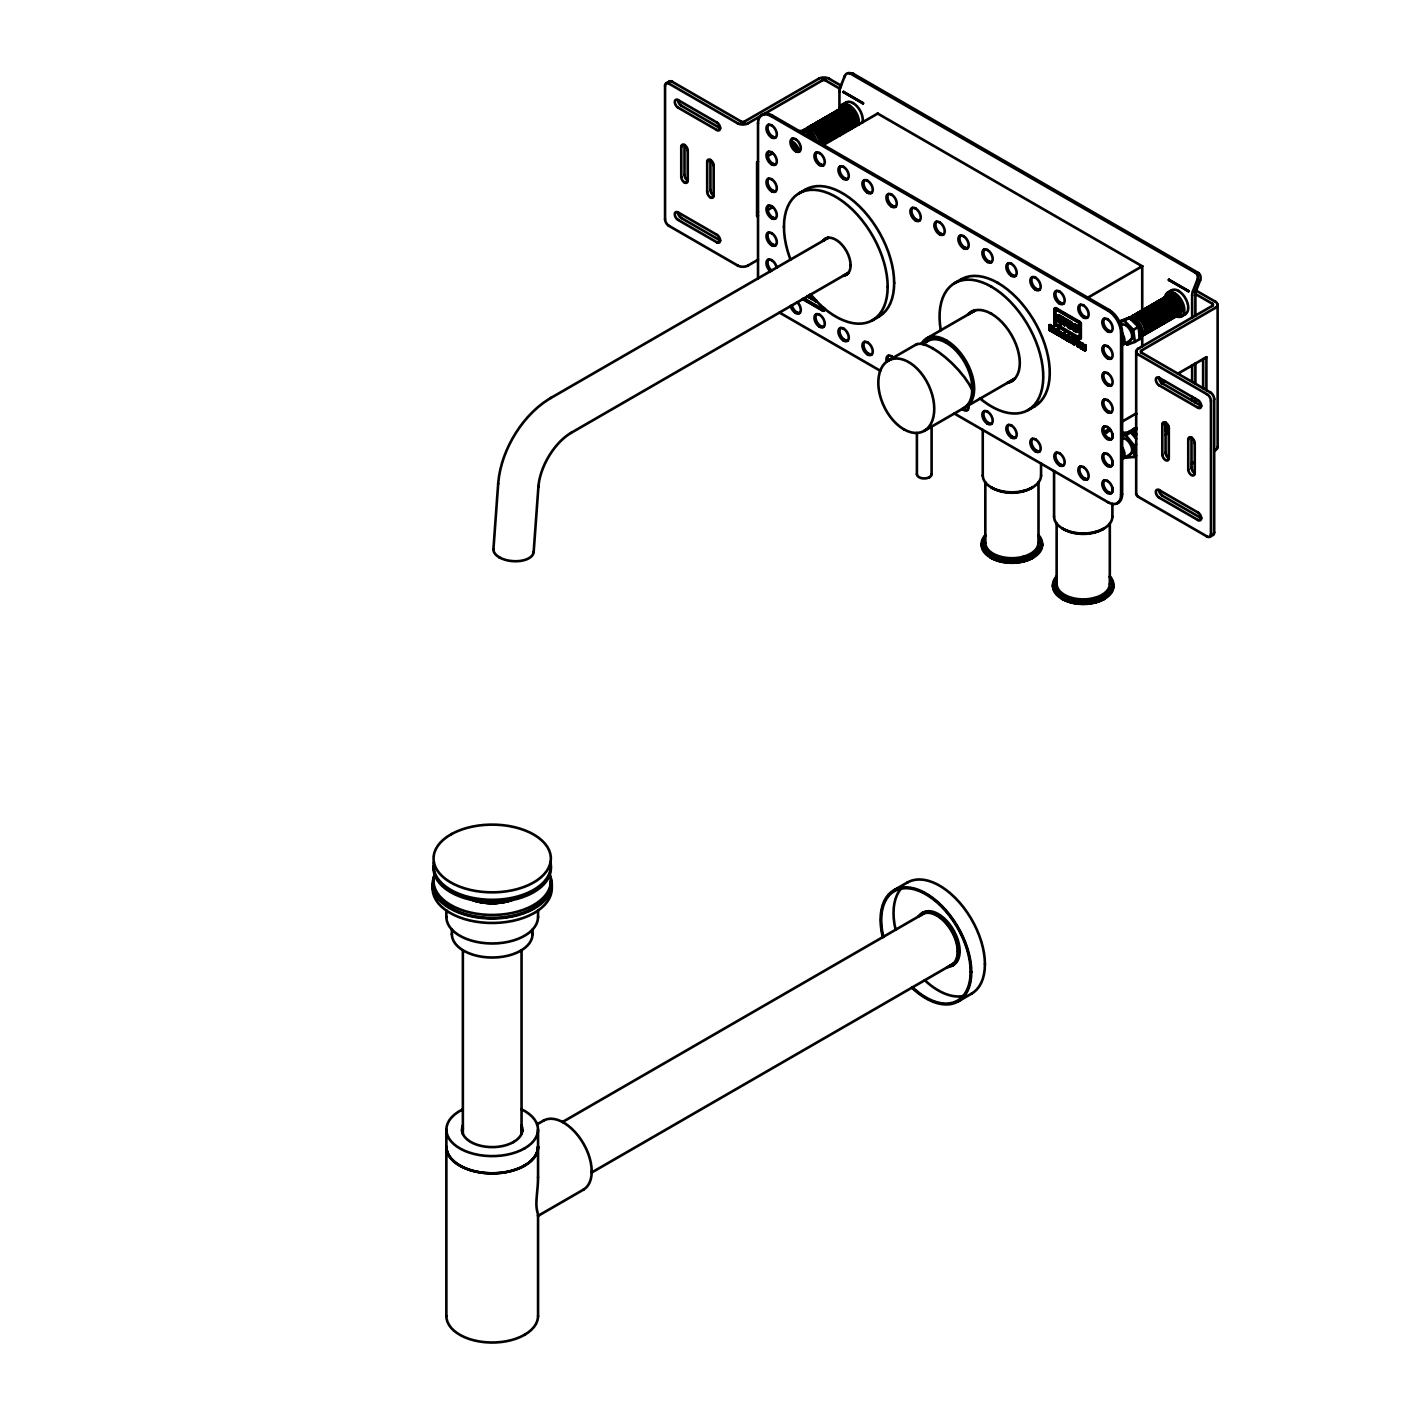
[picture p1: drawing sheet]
<svg xmlns="http://www.w3.org/2000/svg" width="96mm" height="96mm" viewBox="0 0 96 96" stroke-linecap="round" stroke-linejoin="round" font-family="sans-serif">
<g fill="none" stroke="#000" stroke-width=".18">
<path d="M45.4 5.7l.3-.2 .1 .1 4.8 2.7 5.3-3h.5l.9 .5M46.1 14.5h.1l2.7 1.5 .1 .2 .1 .3h-.2l-2.7-1.5-.2-.3zM46.1 6.8h.1l2.7 1.6 .1 .1 .1 .3-.2 .1-2.7-1.6-.2-.2zM46.2 6.8l.2 .4 2.7 1.5M46.2 14.5l.2 .4 2.7 1.5M46.5 9.9l.2 .1 .2 .3v2a.19 .19 0 0 1-.2 .2 .19 .19 0 0 1-.2-.2l-.1-.2v-2.1zM46.7 9.9v2.1l.2 .3M48.3 10.9l.2 .1 .1 .3v2a.19 .19 0 0 1-.2 .2 .19 .19 0 0 1-.1-.2l-.1-.2v-2.1zM48.4 10.9v2.1l.2 .3M51.7 19v-10.6a.54 .54 0 0 1 .2-.6 .54 .54 0 0 1 .7 .1l22.9 13.3a1.96 1.96 0 0 1 .9 1.5v11a.54 .54 0 0 1-.2 .6 .54 .54 0 0 1-.7-.1l-10.4-6M51.7 11l-.1 .1v3.6h.1M51.7 14.4l-.1 .1"/>
<path d="M51.8 7.9l-.9 .5h-.5l-4.8-2.7a.16 .16 0 0 0-.2 0 .16 .16 0 0 0-.1 .2v9l.1 .3 .2 .2 4.8 2.7h.5l.8-.4M51.9 7.8l.4-.1 .3 .2 23 13.2a1.95 1.95 0 0 1 .9 1.6v11l-.1 .3-.2 .3M52.3 8.5a.53 .53 0 0 1 .6 .3 .53 .53 0 0 1-.1 .6 .62 .62 0 0 1-.5-.9zM52.3 10.4a.53 .53 0 0 1 .6 .2 .53 .53 0 0 1-.1 .6 .62 .62 0 0 1-.5-.8zM52.3 12.2a.53 .53 0 0 1 .6 .3 .53 .53 0 0 1-.1 .6 .62 .62 0 0 1-.5-.9zM52.3 14.1a.53 .53 0 0 1 .6 .2 .53 .53 0 0 1-.1 .6 .62 .62 0 0 1-.5-.8zM52.3 15.9a.53 .53 0 0 1 .6 .3 .53 .53 0 0 1-.1 .6 .62 .62 0 0 1-.5-.9zM52.4 8.5a.62 .62 0 0 0 .5 .9M52.4 10.3a.62 .62 0 0 0 .5 .9M52.4 12.2a.62 .62 0 0 0 .5 .8M52.4 14a.62 .62 0 0 0 .5 .9M52.4 15.9a.62 .62 0 0 0 .5 .8"/>
<path d="M52.4 17.7a.61 .61 0 0 0 .2 .7M52.4 14h.1M52.7 10.4l-.4 .2M52.7 14.1l-.4 .2M52.9 18.2a.53 .53 0 0 0-.6-.5v.4l.2 .4M53.9 17.7a4.4 4.4 0 0 1 .1-4.1 2.15 2.15 0 0 1 2.8-.3 7.5 7.5 0 0 1 3.6 7 1.98 1.98 0 0 1-2.9 1.5l-1-.5-1.3-1.2M53.9 9.5a.53 .53 0 0 1 .6 .3 .53 .53 0 0 1-.1 .5 .62 .62 0 0 1-.5-.8zM54 9.6l.3 .3 .2 .4M54 9.9l.2 .3M54 9.9h.1M54 9.4a.62 .62 0 0 0 .5 .9M54.1 9.4l-.1 .1"/>
<path d="M54.1 10v.1M54.1 10.1l.1 .1M54.1 10.1h.1M54.5 13.2a2.54 2.54 0 0 1 3.1 .1 7.6 7.6 0 0 1 3.3 6.7 2.24 2.24 0 0 1-1.4 1.8M54.7 8.9a.67 .67 0 0 1 .9 .6l.1 .1M54.8 8.9a.71 .71 0 0 1 1.1 .5v.4M54.9 8.9l-.2 .1M54.9 8.9l.4 .5M54.9 8.9h-.4M54.9 9l.4 .1 .3 .5M55 8.7h.1a.89 .89 0 0 1 .9 1.1M55.1 8.7a.87 .87 0 0 1 .9 1.1"/>
<path d="M55.2 8.6a.88 .88 0 0 1 .8 1.2 .91 .91 0 0 0-.8-1.1h-.1M55.2 8.6v.1M55.3 8.6a.87 .87 0 0 1 .8 1.3v-.1M55.3 8.6h-.1M55.3 8.6a.87 .87 0 0 1 .8 1.2 .87 .87 0 0 0-.9-1.2M55.3 8.6a.83 .83 0 0 1 .8 .3 .83 .83 0 0 1 .1 .9h-.1M55.4 8.8h-.1a1.17 1.17 0 0 1 .6 .9M55.4 8.8a1.12 1.12 0 0 1 .5 1M55.4 8.8h-.1M55.4 8.5a.87 .87 0 0 1 .8 1.3M55.5 8.5h-.1M55.5 8.4a.87 .87 0 0 1 .8 1.3"/>
<path d="M55.6 8.4h-.1M55.6 8.4a.87 .87 0 0 1 .8 1.3h-.1M55.6 10.4a.53 .53 0 0 1 .5 .3 .53 .53 0 0 1 0 .6 .62 .62 0 0 1-.5-.9zM55.6 8.4l.1-.1a.87 .87 0 0 1 .8 1.3l-.1 .1M55.6 8.4a.87 .87 0 0 1 .8 1.3M55.7 10.4a.62 .62 0 0 0 .5 .9M55.7 8.3a.87 .87 0 0 1 .8 1.3M55.7 8.3h.1M55.7 8.3h.1a.87 .87 0 0 1 .8 1.3h-.1M55.8 8.3l.1-.1a.87 .87 0 0 1 .8 1.3h-.1M55.8 8.3a.87 .87 0 0 1 .8 1.2M55.9 8.5v.1"/>
<path d="M55.9 8.2a.87 .87 0 0 1 .8 1.3M55.9 8.2h.1M56 8.2a.87 .87 0 0 1 .8 1.2l-.1 .1M56 8.2a.87 .87 0 0 1 .7 1.3M56.1 8.4v.1M56.1 8.1a.87 .87 0 0 1 .8 1.3M56.1 16.4a.73 .73 0 0 1 1.2 .1 1.81 1.81 0 0 1 .5 2.1l-.3 .2M56.1 9.9l3.7-2.2 18.1 10.4M56.1 8.1l.1-.1a.87 .87 0 0 1 .8 1.3l-.1 .1M56.2 8.1a.87 .87 0 0 1 .8 1.2M56.2 8a.83 .83 0 0 1 .8 .4 .83 .83 0 0 1 0 .9M56.2 8.3v.1"/>
<path d="M56.2 9.7h.1a.87 .87 0 0 0-.8-1.3v.1a.86 .86 0 0 1 .8 1.3h-.1M56.3 8a.87 .87 0 0 1 .8 1.3h-.1M56.3 16.2l-.1 .2M56.3 8.3v.1M56.3 8a.87 .87 0 0 1 .8 1.2M56.4 9.7h-.1M56.4 8h-.1M56.4 8v-.1a.87 .87 0 0 1 .8 1.3h-.1M56.4 7.9a.83 .83 0 0 1 .8 .4 .83 .83 0 0 1 0 .9M56.4 16.2h.1M56.5 7.9a.87 .87 0 0 1 .8 1.3h-.1M56.5 16.2l-19 10.9a7.9 7.9 0 0 0-3.5 5.9l-.4 4.4a1.04 1.04 0 0 0 1.1 .8 1.55 1.55 0 0 0 1.7-.5l.3-4.5a5.2 5.2 0 0 1 2.2-3.7l18.9-10.9"/>
<path d="M56.5 7.9a.83 .83 0 0 1 .8 .4 .83 .83 0 0 1 0 .8M56.5 8.2v.1M56.5 7.9l.1-.1a.87 .87 0 0 1 .8 1.3h-.1M56.6 8.1v.1M56.6 7.8a.87 .87 0 0 1 .8 1.3M56.6 9.5v.1M56.6 7.8h.1M56.7 8.1v.1M56.7 7.8v-.1a.87 .87 0 0 1 .8 1.3 .87 .87 0 0 0-.8-1.2 .87 .87 0 0 1 .8 1.3h-.1M56.8 8v.1M56.8 7.7a.87 .87 0 0 1 .8 1.3M56.8 7.7h-.1"/>
<path d="M56.8 7.7a.83 .83 0 0 1 .8 .3 .83 .83 0 0 1 .1 .9M56.9 8v.1M56.9 9.4a.87 .87 0 0 0-.8-1.3h-.1a.87 .87 0 0 1 .8 1.3M56.9 9.4h-.1M56.9 7.9l.1 .1M57 7.6a.87 .87 0 0 1 .8 1.3M57 7.6h-.1a.87 .87 0 0 1 .8 1.3M57 7.6a.83 .83 0 0 1 .8 .3 .83 .83 0 0 1 0 .9M57 7.9v.1M57.1 7.8v.1M57.1 9.2v.1M57.2 7.5a.87 .87 0 0 1 .8 1.3h-.1"/>
<path d="M57.2 7.5a.46 .46 0 0 1 .3-.4 .46 .46 0 0 1 .5 .2 1.37 1.37 0 0 1 .5 1.2M57.2 7.8v.1M57.2 11.4a.53 .53 0 0 1 .6 .2 .53 .53 0 0 1-.1 .6 .62 .62 0 0 1-.5-.8zM57.2 9.2h.1M57.3 6l-1-.5h-.2l-4 2.3M57.3 11.3a.62 .62 0 0 0 .5 .9M57.3 7.7v.1M57.3 7.4a.87 .87 0 0 1 .8 1.3M57.3 9.1v.1M57.4 7.4l.1-.1a.87 .87 0 0 1 .7 1.3v.1M57.4 7.4a.9 .9 0 0 1 .9 1.2M57.4 9.1h.1"/>
<path d="M57.4 7.1a.71 .71 0 0 1 1.2 .3l.2 .6v.3M57.5 9v.1M57.5 7.3h.1M57.5 6.3l1.3 .7M57.5 6.3h.1M57.6 7.3a.92 .92 0 0 1 .7 1.2M57.6 9h-.1M57.7 8.9l-.1 .1M57.7 18.7l-.1 .1M57.8 8.9h-.1M57.8 7.3l.1 .1a1.03 1.03 0 0 1 .5 1M57.8 18.6h.1"/>
<path d="M57.9 8.8l-.1 .1M57.9 5h.3l23.5 13.6 .1 .4-.3 1v1.5M57.9 8.8a.87 .87 0 0 0-.8-1.3 .87 .87 0 0 1 .8 1.3h-.1M58 8.8v-.1a.87 .87 0 0 0-.8-1.2v-1.4l.4-.9a.28 .28 0 0 1 .4-.2l23.5 13.6a.41 .41 0 0 1 .1 .5l-.3 .9v1.6M58.1 8.7h.1a.87 .87 0 0 0-.8-1.3h-.1a.87 .87 0 0 1 .8 1.3h-.1M58.1 8.7h.1M58.3 8.6h-.1M58.4 8.4l-.1 .2M58.4 8.4v.1M58.9 12.3a.53 .53 0 0 1 .5 .3 .53 .53 0 0 1-.1 .6 .62 .62 0 0 1-.4-.9zM58.9 12.3a.62 .62 0 0 0 .5 .8M60.5 13.3a.53 .53 0 0 1 .5 .2 .53 .53 0 0 1 0 .6 .62 .62 0 0 1-.5-.8z"/>
<path d="M60.6 13.2a.62 .62 0 0 0 .5 .9M62.1 14.2a.53 .53 0 0 1 .6 .3 .53 .53 0 0 1-.1 .6 .62 .62 0 0 1-.5-.9zM62.2 14.2a.62 .62 0 0 0 .5 .8M63.8 15.2a.53 .53 0 0 1 .5 .2 .53 .53 0 0 1 0 .6 .62 .62 0 0 1-.5-.8zM63.8 15.1a.62 .62 0 0 0 .5 .9M65.1 19.3a2.46 2.46 0 0 1 2.9 0 7.7 7.7 0 0 1 3.5 6.6 2.33 2.33 0 0 1-1.4 2.1M65.4 16.1a.53 .53 0 0 1 .5 .3 .53 .53 0 0 1 0 .6 .62 .62 0 0 1-.5-.9zM65.5 16.1a.62 .62 0 0 0 .5 .8M67 17a.53 .53 0 0 1 .6 .3 .53 .53 0 0 1-.1 .6 .62 .62 0 0 1-.5-.9zM67.1 17a.62 .62 0 0 0 .5 .9M68.7 18a.53 .53 0 0 1 .5 .2 .53 .53 0 0 1 0 .6 .62 .62 0 0 1-.5-.8zM68.7 17.9a.62 .62 0 0 0 .5 .9"/>
<path d="M70.3 18.9a.53 .53 0 0 1 .5 .3 .53 .53 0 0 1 0 .6 .62 .62 0 0 1-.5-.9zM70.4 18.9a.62 .62 0 0 0 .5 .8M71.9 19.9a.53 .53 0 0 1 .6 .2 .53 .53 0 0 1-.1 .6 .62 .62 0 0 1-.5-.8zM72 19.8a.62 .62 0 0 0 .5 .9M77.9 18.1l-3.8 2.2M77.9 18.1v3.1M79.6 19.9a.71 .71 0 0 1 1.1 .3 .8 .8 0 0 1-.2 1.4M79.7 19.1h.1M79.7 19.1l1.3 .8zM81.5 19.8l1.4 .8a.22 .22 0 0 1 .1 .2 .22 .22 0 0 1-.1 .2l-5.1 3 4.7 2.7 .2 .3 .1 9.3-.1 .1-.2 .2M53.1 21.3l6.9 4M54 20.8l.2 .4 .3 .1"/>
<path d="M54.4 20.6l.2 .5a.24 .24 0 0 1-.2 .3 .24 .24 0 0 1-.3-.2l-.2-.3M54.7 20.4l1.4 .8 .1-.2M54.8 20.4l1.3 .7M54.8 20.3l1.3 .8M55.1 20.2h.1M55.1 20.1l.1 .1M55.2 20.1v.1M55.3 20.1v.2l-.3-.1M55.3 20.3h.1M55.3 20.3l.3 .2M55.3 20.2v.1M55.4 20.3v.1l-.1-.1"/>
<path d="M55.5 20.4h.1M55.5 20.4l.1 .1M55.6 21.5a.53 .53 0 0 1 .5 .2 .53 .53 0 0 1 0 .6 .62 .62 0 0 1-.5-.8zM55.6 20.5h.1M55.7 21.4a.62 .62 0 0 0 .5 .9M55.7 20.5h-.1M56.1 21v.1M56.2 21l-.1 .2M57.2 22.4a.53 .53 0 0 1 .6 .3 .53 .53 0 0 1-.1 .6 .62 .62 0 0 1-.5-.9zM57.3 22.4a.62 .62 0 0 0 .5 .8M58.9 23.3a.53 .53 0 0 1 .5 .3 .53 .53 0 0 1-.1 .6 .62 .62 0 0 1-.4-.9zM58.9 23.3a.62 .62 0 0 0 .5 .9"/>
<path d="M60.3 24.8a1.54 1.54 0 0 1 2.2 .3 3.6 3.6 0 0 1 .9 3.8 1.31 1.31 0 0 1-2 .2 3.7 3.7 0 0 1-1.3-3.9zM60.6 24.2l-.1 .4M60.9 24.4a.26 .26 0 0 0-.4-.1 .26 .26 0 0 0-.1 .4M62.5 23.5l-1.9 1.1M62.5 23.5a1.12 1.12 0 0 1 1.1 .2l.4 .3a7.5 7.5 0 0 1 2.3 2.6l-.2 .7-.2 .4-2.9 1.7M62.8 23.4a1.12 1.12 0 0 1 1.7-.2 4 4 0 0 1 1.8 3.8l-.1 .4-.4 .4M62.9 23.5a1.22 1.22 0 0 1 1.8 0 3.9 3.9 0 0 1 1.6 3.1M63.5 29.1v3.2a.58 .58 0 0 1-1 0v-2.8M64.1 22.5a3.2 3.2 0 0 1 .8-3.1 2.59 2.59 0 0 1 3 .4 7.7 7.7 0 0 1 3.2 6.3 2.01 2.01 0 0 1-3 1.9l-1.3-.8M65.7 27.8l.3 .1M66 21.4a1.21 1.21 0 0 1 1.6 0 4.1 4.1 0 0 1 1.9 3.9l-.1 .2a.98 .98 0 0 1-.7 .6M66 27.6v.1a.24 .24 0 0 1-.1 .3 .24 .24 0 0 1-.3-.1"/>
<path d="M66.3 21.2l-.2 .2M66.3 21.2v.1M66.4 21.2h-.1M66.4 21.2h.1M66.5 21.1l-3.3 2M66.9 37.1a1.18 1.18 0 0 0 1.1 1.1 2.62 2.62 0 0 0 3-.7v-.4M67 29.3v3.1a1.34 1.34 0 0 0 1.3 1.1 2.47 2.47 0 0 0 2.6-.8l.1-1.1M67 28.1a.53 .53 0 0 1 .6 .2 .53 .53 0 0 1-.1 .6 .62 .62 0 0 1-.5-.8zM67.1 28a.62 .62 0 0 0 .5 .9M67.2 32.9v4.1a1.54 1.54 0 0 0 1.7 1.1 1.7 1.7 0 0 0 1.9-1v-4.2M67.2 36.5a.83 .83 0 0 0 .4 1.3 2.87 2.87 0 0 0 3.2-.3l.2-.6-.2-.4M67.2 36.5a.85 .85 0 0 0 .3 1.4 2.96 2.96 0 0 0 3.4-.4 .76 .76 0 0 0-.1-1"/>
<path d="M67.5 38a3.1 3.1 0 0 0 2.9 0M67.6 33.2a2.88 2.88 0 0 0 2.8 0M68.7 29a.53 .53 0 0 1 .5 .3 .53 .53 0 0 1 0 .6 .62 .62 0 0 1-.5-.9zM68.7 29a.62 .62 0 0 0 .5 .8M69 26l-.3 .1M69.1 25.9h-.1M69.1 25.9h-.2M69.2 25.8l-3.4 1.9M70.3 30a.53 .53 0 0 1 .5 .2 .53 .53 0 0 1 0 .6 .62 .62 0 0 1-.5-.8zM70.4 29.9a.62 .62 0 0 0 .5 .9M71.5 22.2h.1M71.5 22.2l.1 .3"/>
<path d="M71.6 22.5v-.2l.1 .3M71.6 22.2l.1 .3v-.2M71.6 22.4v.1M71.6 22.2l.1 .2M71.6 22.2h.1M71.7 22.6l.1-.2v.2M71.7 22.3h.1M71.8 22.5l-.1 .1M71.8 39.9a1.18 1.18 0 0 0 1.1 1.1 2.62 2.62 0 0 0 2.9-.7l.1-.4M71.8 22.3v.3M71.8 22.6h.1M71.8 22.3h.1"/>
<path d="M71.9 32.1v3.1a1.34 1.34 0 0 0 1.3 1.1 2.47 2.47 0 0 0 2.6-.8v-1.1M71.9 22.6v.1M71.9 21.1l1.7 .9v1.1l-1.7-1zM71.9 22.6l-.1 .1 .2 .1M71.9 22.6h.1M71.9 21h.1l1.6 1 .1 1-.1 .1M71.9 22.5l-.1 .1M71.9 22.5h.1M71.9 22.5l.1 .1M71.9 22.5v.1M71.9 30.9a.53 .53 0 0 1 .6 .3 .53 .53 0 0 1-.1 .6 .62 .62 0 0 1-.5-.9zM71.9 21.1l.1 1 1.6 .9"/>
<path d="M71.9 21.1v1l1.7 .9M71.9 21.1l1.7 .9v1M72 22.6l-.1 .1M72 22.6h.1M72 22.5v.1M72 22.5h-.1M72 22.6v.2M72 30.9a.62 .62 0 0 0 .5 .8M72 35.7v4.1a1.54 1.54 0 0 0 1.8 1.1 1.7 1.7 0 0 0 1.8-1l.1-4.2M72 39.3a.83 .83 0 0 0 .4 1.3 2.87 2.87 0 0 0 3.3-.3l.1-.5-.1-.5M72 39.3a.85 .85 0 0 0 .4 1.4 2.96 2.96 0 0 0 3.3-.4 .76 .76 0 0 0 0-1M72 22.6l.1 .1"/>
<path d="M72.1 22.7v.1M72.1 22.5l-.1 .1M72.1 22.7l-.1 .1M72.1 21.5h.1l.2 .2M72.1 22.6h.1M72.1 22.5h.1M72.1 22.5v.1M72.1 22.8h.1M72.1 22.6v.2M72.1 21.6l.2 .1v.2l-.2-.1zM72.2 21.6v.2l.1 .1M72.2 22.6h-.1v.2"/>
<path d="M72.2 22.6h-.1M72.2 22.8h-.1M72.2 22.7l.1 .1zM72.2 22.7h.1M72.2 22.7v-.1a.13 .13 0 0 0 0 .2 .13 .13 0 0 0 .1 .1M72.2 22.7l.1 .1M72.2 22.8h.1M72.3 22.6l.1 .2M72.3 22.6l-.1 .1M72.3 22.8h.1M72.3 22.8l-.1 .1M72.3 22.9h-.1"/>
<path d="M72.3 22.9h.1M72.3 22.1h.1M72.3 22.1v-.1a.32 .32 0 0 0-.1-.5h-.1a.48 .48 0 0 0 .2 .6M72.3 22.8h-.1v.1M72.3 22.8v.1M72.3 22l.1 .1M72.4 22.7v.3M72.4 22.7v.1M72.4 22.8l-.1 .1M72.4 22.8h-.1M72.4 22.1h-.1M72.4 22.1h.1"/>
<path d="M72.4 22.8h.1M72.4 22.8v.2M72.4 22h.1M72.4 21.7l.3 .2M72.4 21.7h.1M72.4 21.7l.4 .2M72.4 21.7l.1 .1 .1 .4v-.4l.1 .1M72.4 21.7v.3M72.4 22.7h.1M72.4 36a2.88 2.88 0 0 0 2.8 0M72.5 22.8h-.1M72.5 22.7l-.1 .1"/>
<path d="M72.5 22.7v.1M72.5 22.7l.1 .1M72.5 22.8v.3M72.5 22.7h.1M72.5 22.8h.1M72.6 22.7h-.1M72.6 22.7l-.1 .1M72.6 22.8v.2M72.6 23l-.1 .1M72.6 22.8h-.1M72.6 23h.1M72.6 23v.1"/>
<path d="M72.6 22.9l.1 .1M72.6 23v.1l.1 .1M72.6 22.9h.1M72.6 23l.1 .1M72.6 21.9v.3M72.7 23.1h-.1M72.7 23.1h.1M72.7 23h.1M72.7 23v.1M72.7 22.9l.1 .1M72.7 22.9h-.1M72.7 23v.2"/>
<path d="M72.8 21.9a.32 .32 0 0 1 .3 .4l-.1 .1a.32 .32 0 0 1-.3-.4zM72.8 23h.1M72.8 23h-.1M72.8 23v.1M72.8 22.9v.3M72.8 22.9h.1M72.8 23.2h-.1M72.8 21.9h-.1M72.8 21.9h.1M72.8 21.9a.32 .32 0 0 1 .3 .4l-.1 .1M72.8 22.9l.1 .4M72.8 23.2h.1"/>
<path d="M72.9 22v.2l.1 .1M72.9 22l.1 .1v.2M72.9 22l-.1 .2 .2 .1M72.9 23.1h.1M72.9 23v.1M72.9 23.2v.1M72.9 23h.1M72.9 23.2h.1M73 23l.2 .1M73 23l.1 .1M73 23v.3l.1 .1M73 23.2h.1"/>
<path d="M73 23.3l.1 .1M73 23.1h.1M73 23.2v.1M73 23.1l.2 .1M73 23.1v.1M73 23.3h.1M73.1 23.2v.1M73.1 23.3l-.1-.1v.1M73.1 22.2l.1-.1a.32 .32 0 0 1 .2 .5 .32 .32 0 0 1-.3-.4zM73.1 23.1h.1M73.1 23.1h-.1v.1M73.1 23.4h.1"/>
<path d="M73.2 22.1a.32 .32 0 0 1 .3 .4l-.1 .1M73.2 23.2l-.1 .1M73.2 23.2h-.1M73.2 23.1h-.1M73.2 23.4h-.1M73.2 23.1l.2 .1M73.2 23.1l.1 .1M73.2 23.1v.4M73.2 22.2v.2l.2 .1M73.2 22.2l.2 .1v.2M73.2 23.3h.2M73.3 23.4l-.1 .1"/>
<path d="M73.3 23.2v.1M73.3 23.3h.1M73.3 23.3h-.1M73.3 23.2l.1 .1M73.3 23.2h-.1v.1M73.3 23.4l-.1-.1v.2M73.4 23.2v.1M73.4 23.2h-.1M73.4 23.3l-.1 .1M73.4 23.3v.1M73.4 23.3h.1M73.4 23.3h.2"/>
<path d="M73.4 23.3l.2 .1M73.4 23.3v.3l.2 .1 .1-.1M73.5 23.5l.1 .1M73.5 23.4v.1M73.5 23.5v.1M73.5 23.4l.1 .2h-.1M73.5 23.4v-.1v.3M73.6 20.8a.53 .53 0 0 1 .5 .3 .53 .53 0 0 1 0 .6 .62 .62 0 0 1-.5-.9zM73.6 31.8a.53 .53 0 0 1 .5 .3 .53 .53 0 0 1 0 .6 .62 .62 0 0 1-.5-.9zM73.6 23.4h.1M73.6 23.4l.1 .2M73.6 23.3l.1 .1"/>
<path d="M73.6 23.3v.1M73.6 20.8a.62 .62 0 0 0 .5 .8M73.6 31.8a.62 .62 0 0 0 .5 .9M73.7 23.6l-.1 .1M73.7 23.4v.1M73.7 23.4h-.1M73.7 23.4h.1M73.7 23.4v.4M73.7 23.4l.1 .1M73.7 23.8v-.3l.1 .3M73.8 23.5v.3l.1-.3M73.8 23.7l-.1 .1"/>
<path d="M73.8 23.4l.1 .3M73.8 23.4v.1M73.8 23.8l.1-.2 .1 .3M73.9 23.5l.1 .1M73.9 23.7l-.1 .1M74 23.6v.3M74 23.6h.1M75.2 21.8a.53 .53 0 0 1 .5 .2 .53 .53 0 0 1 0 .6 .62 .62 0 0 1-.5-.8zM75.2 23.6a.53 .53 0 0 1 .5 .3 .53 .53 0 0 1 0 .6 .62 .62 0 0 1-.5-.9zM75.2 25.4a.53 .53 0 0 1 .5 .3 .53 .53 0 0 1 0 .6 .62 .62 0 0 1-.5-.9zM75.2 27.3a.53 .53 0 0 1 .5 .2 .53 .53 0 0 1 0 .6 .62 .62 0 0 1-.5-.8zM75.2 29.1a.53 .53 0 0 1 .5 .3 .53 .53 0 0 1 0 .6 .62 .62 0 0 1-.5-.9z"/>
<path d="M75.2 31a.53 .53 0 0 1 .5 .2 .53 .53 0 0 1 0 .6 .62 .62 0 0 1-.5-.8zM75.2 32.8a.53 .53 0 0 1 .5 .2 .53 .53 0 0 1 0 .6 .62 .62 0 0 1-.5-.8zM75.3 21.7a.62 .62 0 0 0 .5 .9M75.3 23.6a.62 .62 0 0 0 .5 .8M75.3 25.4a.62 .62 0 0 0 .5 .9M75.3 27.2a.62 .62 0 0 0 .5 .9M75.3 29.1a.62 .62 0 0 0 .5 .8M75.3 30.9a.62 .62 0 0 0 .5 .9M75.3 32.7a.62 .62 0 0 0 .5 .9M75.6 29.2l-.4 .3M75.7 29.3l-.4 .3M75.8 29.6v.2"/>
<path d="M75.8 31.4v.3M75.8 33.3v.2M76.4 22.2a.69 .69 0 0 1 .6 .3 .69 .69 0 0 1 0 .7l-.5 .3M76.5 22.7l.2 .6-.2 .2M76.5 29.9a.74 .74 0 0 1 .5 1.1l-.5 .3M76.5 30.5l.2 .5-.2 .3M76.6 21.9l-.3 .1M76.6 21.9l.7 .6M76.7 29.7h-.2M76.7 29.7l.6 .7M76.9 29.5l.3-.1 .2 .1M77 21.7l-.7 .2"/>
<path d="M77 21.7l-.4 .2M77 21.7l.6 .6M77 21.7a.87 .87 0 0 1 .7 1.3l.2-.1M77.1 29.5l-.4 .2M77.1 29.5l.3 .4M77.1 29.5h-.6M77.1 21.8a.77 .77 0 0 1 .6 1.1M77.1 29.5l.3 .2M77.2 21.6a.84 .84 0 0 1 .8 1.2M77.2 21.5l-.2 .2M77.2 29.3l-.2 .1M77.3 22.5l.1 .8"/>
<path d="M77.3 21.5a.84 .84 0 0 1 .8 1.3M77.3 21.5h-.1M77.3 30.4v.7M77.3 31.1l-.6 .1M77.4 21.5h-.1M77.4 23.3l-.6 .2-.1-.1M77.4 21.5a.84 .84 0 0 1 .8 1.2h-.1M77.4 21.4l-.1 .1M77.4 28.2h.1M77.4 29.2l-.2 .1M77.4 29.2l-.1 .1M77.4 29.2h-.1"/>
<path d="M77.4 29.3h-.2M77.4 28.2l-.9 .5M77.4 30.3l-.1 .1M77.4 31.1h-.1M77.5 21.6h-.1a.98 .98 0 0 1 .6 1.2l-.1 .1M77.5 21.6a1.07 1.07 0 0 1 .6 1M77.5 21.6h.1M77.5 21.4a.84 .84 0 0 1 .8 1.2l-.1 .1M77.5 21.4l-.1 .1M77.5 21.5a1.06 1.06 0 0 1 .7 1.1M77.6 21.3l-.1 .1M77.6 22.3l-.3 .2"/>
<path d="M77.6 22.3l.1 .8-.3 .2M77.6 21.4a1.05 1.05 0 0 1 .7 1.1M77.6 21.3l-.1 .1a.83 .83 0 0 1 1 1l-.2 .2M77.6 21.3h.1a.82 .82 0 0 1 .8 .3 .82 .82 0 0 1 .1 .9h-.1M77.7 21.3a.84 .84 0 0 1 .7 1.2M77.7 21.3h-.1M77.7 21.4a1.06 1.06 0 0 1 .6 1.1M77.8 21.3a1.06 1.06 0 0 1 .6 1.1M77.8 21.2l-.1 .1M77.9 22.9v.7M77.9 21.3a1.06 1.06 0 0 1 .6 1.1M77.9 21.1v.1"/>
<path d="M78 22.8h-.1M78 21.2a1.06 1.06 0 0 1 .6 1.1M78 21.1a.84 .84 0 0 1 .8 1.2M78 21.1h.1M78.1 21.2a1.06 1.06 0 0 1 .6 1.1M78.1 21h.1M78.1 21a.84 .84 0 0 1 .8 1.3M78.1 22.8h-.1M78.1 21.1a1.06 1.06 0 0 1 .7 1.1M78.2 21a.84 .84 0 0 1 .8 1.2M78.2 21.1a1.06 1.06 0 0 1 .7 1.1M78.3 20.9a.84 .84 0 0 1 .8 1.3"/>
<path d="M78.3 20.9h-.1M78.3 21a1.06 1.06 0 0 1 .7 1.1M78.4 20.9h.1M78.4 20.9a.84 .84 0 0 1 .7 1.2v.1M78.4 22.6h-.1M78.4 21a1.06 1.06 0 0 1 .7 1.1M78.4 20.8a.84 .84 0 0 1 .8 1.3M78.4 22.6h.1M78.4 20.8h.1M78.5 20.9a1.06 1.06 0 0 1 .6 1.1M78.5 20.8a.84 .84 0 0 1 .8 1.2v.1M78.5 22.5h.1"/>
<path d="M78.5 20.8h.1M78.6 20.9a1.05 1.05 0 0 1 .6 1.1M78.6 20.7a.84 .84 0 0 1 .8 1.3M78.6 22.5h.1M78.6 20.7h.1M78.6 20.7v.1M78.7 20.7h.1M78.7 20.8a1.06 1.06 0 0 1 .6 1.1M78.7 22.4a.79 .79 0 0 0-.3-1.2l-.4-.1-.2 .1a.83 .83 0 0 1 .9 1.1l-.1 .1M78.7 20.7a.84 .84 0 0 1 .8 1.2v.1M78.7 22.4h.1M78.7 22.1l-.1 .3"/>
<path d="M78.8 20.8a1.06 1.06 0 0 1 .6 1.1M78.8 20.7v-.1a.84 .84 0 0 1 .8 1.3M78.8 22.4h.1M78.8 20.6h.1M78.8 22.1l-.1 .2M78.8 20.7a1.05 1.05 0 0 1 .7 1.1M78.9 25.7l.1 .1 2.7 1.5 .1 .1 .1 .4h-.2l-2.7-1.5-.2-.3zM78.9 33.4h.1l2.7 1.5 .1 .2 .1 .3h-.2l-2.7-1.5-.2-.3zM78.9 20.6a.84 .84 0 0 1 .8 1.2l-.1 .1M78.9 22.3h-.1M78.9 20.6h-.1M78.9 20.6h.1"/>
<path d="M78.9 22l-.1 .3M78.9 20.7a1.06 1.06 0 0 1 .7 1.1M79 20.5a.84 .84 0 0 1 .8 1.3h-.1M79 22.2l-.1 .1M79 20.5h-.1M79 20.5v.1M79 25.8l.2 .3 2.7 1.6M79 33.4l.2 .4 2.7 1.5M79 20.6h.1a.53 .53 0 0 0-.2 .8l.2 .2a.4 .4 0 0 0 .6 .1 .86 .86 0 0 0-.8-1M79 20.5h.1M79 20.6a1.07 1.07 0 0 1 .7 1.2l.1-.3M79.1 20.5a.84 .84 0 0 1 .7 1.2"/>
<path d="M79.1 22.2h-.1M79.1 20.6a1.06 1.06 0 0 1 .7 1.1M79.2 20.4a.84 .84 0 0 1 .7 1.3M79.2 20.4h-.1M79.2 20.4l-.1 .1M79.2 20.4a.84 .84 0 0 1 .8 1.2M79.2 20.5a1.06 1.06 0 0 1 .7 1.1M79.3 20.4h-.1M79.3 20.5a1.06 1.06 0 0 1 .6 1.1M79.3 20.3h.1M79.3 20.3v.1a.83 .83 0 0 1 1 1l-.2 .2M79.4 20.3a.46 .46 0 0 1 .3-.4 .46 .46 0 0 1 .5 .2 1.16 1.16 0 0 1 .4 1.4l-.2 .1-.2-.1"/>
<path d="M79.4 20.4a1.06 1.06 0 0 1 .6 1.1M79.4 20.3a.84 .84 0 0 1 .8 1.2M79.4 26l-.2 .1M79.4 29l.1 .3M79.4 28.8l.2 .5M79.5 29.1v.2M79.5 28.9l.1 .4M79.5 28.8a.13 .13 0 0 0-.2 0 .13 .13 0 0 0-.1 .1v2.2l.3 .3 .2-.2M79.5 28.8l.2 .3v2.1M79.5 28.8v2.1l.2 .3M79.5 20.2a.84 .84 0 0 1 .8 1.3M79.5 20.4a1.06 1.06 0 0 1 .6 1.1"/>
<path d="M79.5 20.2v.1M79.6 20.3a1.06 1.06 0 0 1 .6 1.1M79.6 29l.1 .2M79.6 20.2a.84 .84 0 0 1 .8 1.2M79.6 21.9h.1M79.6 20.2h.1M79.6 21.6l-.1 .3M79.6 20.3a1.06 1.06 0 0 1 .7 1.1M79.7 29.5l-.2 .1M79.7 29.2l-.2 .2M79.7 20.1h-.1M79.7 20.2a1.06 1.06 0 0 1 .7 1.1"/>
<path d="M79.8 20.2h-.1M79.8 20.1l.3 .1M79.8 20.1a.92 .92 0 0 1 .8 1M79.8 20.1h.1M79.8 20.2a1.05 1.05 0 0 1 .7 1.1M79.9 21.7l-.1 .1M79.9 20.1a1.06 1.06 0 0 1 .7 1.1M80 21.7h-.1M80 21.6v.1M80.1 21.6h.1M80.2 21.3l-.2 .3M80.3 25.5l1.9-1.2v2.3"/>
<path d="M80.3 21.5h.1M80.4 21.4l-.1 .1M80.4 21.4h.1M81.2 29.8a.13 .13 0 0 0-.1 0 .13 .13 0 0 0-.1 .2v2.1l.3 .3 .1-.1M81.2 29.8l.2 .4v2.1M81.2 29.8v2.1l.2 .4M81.3 24.9v1.1M81.3 27.1v.2M81.4 31.5l-.2 .1M81.5 20l1.1 .7 .1 .1-5.1 3a.22 .22 0 0 0-.2 .2 .22 .22 0 0 0 .2 .2l4.7 2.7 .2 .2v9.3a.16 .16 0 0 1 0 .2 .16 .16 0 0 1-.2 0l-4.8-2.9-.1-9.7M81.5 24.8v1.4M81.5 27.2v.2"/>
<path d="M82 24.5v2M83 20.8v9.7l-.2 .2M29.6 59a2.03 2.03 0 0 0 1.4 1.9 6 6 0 0 0 5.9-.4l.5-.7 .2-.8M29.6 58.8a1.96 1.96 0 0 0 1.4 2 6 6 0 0 0 5.9-.5l.5-.6 .1-.5v-.4M29.6 59.8a1.75 1.75 0 0 0 1 2.1 6.1 6.1 0 0 0 6.3-.3 1.59 1.59 0 0 0 .6-1.8M29.6 59.6a1.74 1.74 0 0 0 1.1 2.1 6 6 0 0 0 6.2-.3 1.57 1.57 0 0 0 .6-1.8M30 57.4a5.7 5.7 0 0 1 5.4-.9 2.59 2.59 0 0 1 2.1 1.9 2.34 2.34 0 0 1-1.8 2.1 6 6 0 0 1-5.5-.8 1.52 1.52 0 0 1-.2-2.3zM72.4 40.8a3.1 3.1 0 0 0 2.9 0M29.5 60.3a2.07 2.07 0 0 0 1.4 2.1 6.1 6.1 0 0 0 6-.5l.6-.7 .1-.5v-.4M29.6 60.1a2.03 2.03 0 0 0 1.4 1.9 6 6 0 0 0 5.9-.4l.5-.7 .2-.8M30.4 62.1a1.74 1.74 0 0 0 1.4 1.9 4.6 4.6 0 0 0 4.5-.6l.3-.6 .1-.7M30.4 78.2a2.1 2.1 0 0 0 1.9 1.6 4.3 4.3 0 0 0 4.1-.9l.2-.4 .1-.3"/>
<path d="M30.4 77v12.7a2.1 2.1 0 0 0 1.9 1.7 4.3 4.3 0 0 0 4.1-.9l.2-.4 .1-.4v-6.9M30.8 63.4a1.61 1.61 0 0 0 1.4 1.7 3.8 3.8 0 0 0 3.9-.8l.2-.4v-.5M31.6 75.6a1.44 1.44 0 0 0-1 2 3.9 3.9 0 0 0 3.9 1.1 2.38 2.38 0 0 0 2.2-1.6 1.6 1.6 0 0 0-1.1-1.5M31.6 76.7a.97 .97 0 0 0 .7 1.2 2.89 2.89 0 0 0 3.2-.5l.1-.3v-.4M31.6 64.8v12.5M31.6 76.9l-.1 .2M32.3 61.4a4.3 4.3 0 0 0 2.5 0M34.9 61.4a4.3 4.3 0 0 1-2.7 0M35.6 76.9v.2M35.6 64.8v12.5M36.6 76.6a1.64 1.64 0 0 1 2.4 .3 3.8 3.8 0 0 1 1.2 3.7l-.4 .5-3.1 1.8M36.7 77v3.3a7.8 7.8 0 0 0 0 2.4v.1"/>
<path d="M60.2 63.9a3.1 3.1 0 0 1 .6-3.1 2.34 2.34 0 0 1 2.8 .4 6.6 6.6 0 0 1 2.5 5.7 1.72 1.72 0 0 1-2.5 1.4l-.6-.3-.8-.7M60.2 63.9a3.1 3.1 0 0 1 .6-3.1 2.31 2.31 0 0 1 2.8 .5 6.5 6.5 0 0 1 2.5 5.6 1.7 1.7 0 0 1-2.5 1.3l-.6-.3-.8-.6M60.9 60.7l1-.5a2.43 2.43 0 0 1 2.6 .5 6.6 6.6 0 0 1 2.6 5.7l-.3 .8a3.1 3.1 0 0 1-1.5 1.1M61.4 60.6a3.3 3.3 0 0 0-.4 2.8M62.6 62.5a.96 .96 0 0 1 1.4 0 2.89 2.89 0 0 1 1.2 3l-.2 .3-.4 .1M62.8 62.4a1.09 1.09 0 0 1 1.4 .2 2.71 2.71 0 0 1 .9 2.9l-.3 .3M62.8 62.3a1.13 1.13 0 0 1 1.5 .3 2.79 2.79 0 0 1 1 2.9l-.4 .3M63 62.3h-.1M63 62.3l-24.7 14.2M63 66.8a3.2 3.2 0 0 0 2.7 1.1M65 65.7h-.1M65 65.7l-24.7 14.2"/>
</g>
</svg>
